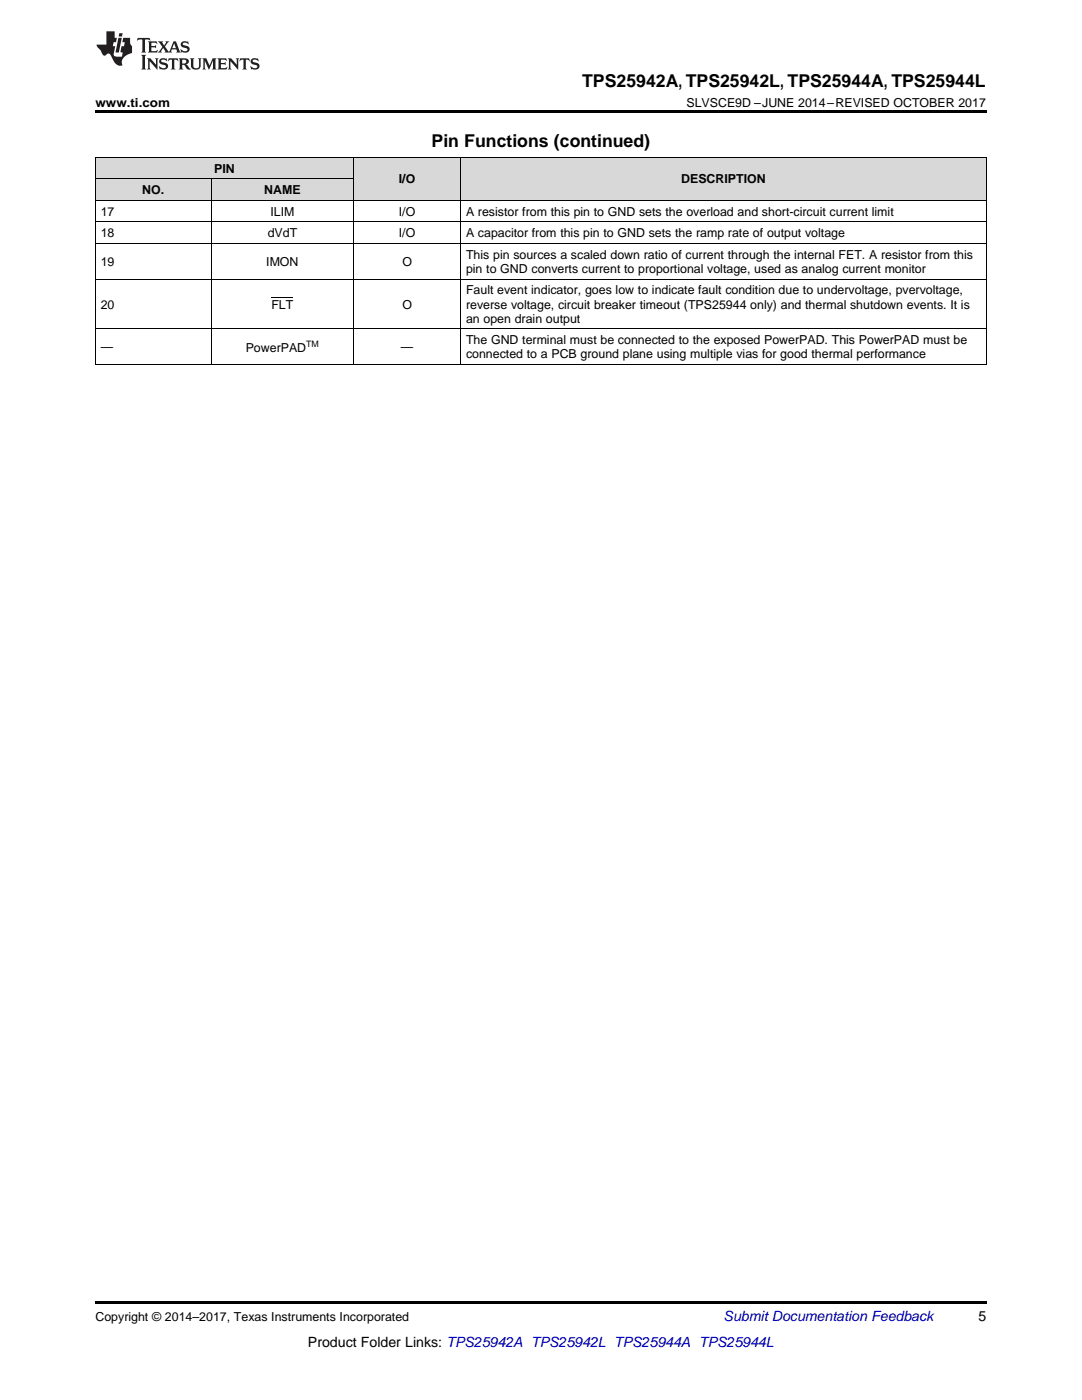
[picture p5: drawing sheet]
<svg xmlns="http://www.w3.org/2000/svg" width="216mm" height="279mm" viewBox="0 0 216 279" stroke-linecap="round" stroke-linejoin="round" font-family="sans-serif">
<defs><g id="words">
<g font-size="3.5">
<text x="116.2" y="17.3">TPS25942A, TPS25942L, TPS25944A, TPS25944L</text>
<text x="86.1" y="29.3">Pin Functions (continued)</text>
</g>
<text font-size="2.8" fill="#0000c8" x="144.4" y="263.6">Submit Documentation Feedback</text>
<g font-size="2.8">
<text x="195.3" y="263.6">5</text>
<text x="61.5" y="268.9">Product Folder Links: TPS25942A TPS25942L TPS25944A TPS25944L</text>
</g>
<g font-size="2.5">
<text x="19" y="21.4">www.ti.com</text>
<text x="137" y="21.4">SLVSCE9D –JUNE 2014–REVISED OCTOBER 2017</text>
<text x="42.8" y="34.4">PIN</text>
<text x="28.4" y="38.7">NO.</text>
<text x="52.7" y="38.7">NAME</text>
<text x="79.6" y="36.6">I/O</text>
<text x="135.9" y="36.6">DESCRIPTION</text>
<text x="20.1" y="43">17</text>
<text x="20.1" y="47.3">18</text>
<text x="53.4" y="47.3">dVdT</text>
<text x="54" y="43">ILIM</text>
<text x="79.6" y="43">I/O</text>
<text x="79.6" y="47.3">I/O</text>
<text x="93" y="43">A resistor from this pin to GND sets the overload and short-circuit current limit</text>
<text x="93" y="47.3">A capacitor from this pin to GND sets the ramp rate of output voltage</text>
<text x="20.1" y="53.1">19</text>
<text x="53.1" y="53.1">IMON</text>
<text x="80.3" y="53.1">O</text>
<text x="93" y="51.6">This pin sources a scaled down ratio of current through the internal FET. A resistor from this</text>
<text x="93" y="54.5">pin to GND converts current to proportional voltage, used as analog current monitor</text>
<text x="93" y="58.8">Fault event indicator, goes low to indicate fault condition due to undervoltage, pvervoltage,</text>
<text x="20.1" y="61.6">20</text>
<text x="54.2" y="61.6">FLT</text>
<text x="80.3" y="61.6">O</text>
<text x="93" y="61.6">reverse voltage, circuit breaker timeout (TPS25944 only) and thermal shutdown events. It is</text>
<text x="93" y="64.4">an open drain output</text>
<text x="20.1" y="70.1">—</text>
<text x="49" y="70.3">PowerPAD</text>
<text x="80" y="70.1">—</text>
<text x="93" y="68.7">The GND terminal must be connected to the exposed PowerPAD. This PowerPAD must be</text>
<text x="93" y="71.5">connected to a PCB ground plane using multiple vias for good thermal performance</text>
<text x="19" y="263.6">Copyright © 2014–2017, Texas Instruments Incorporated</text>
</g>
<text font-size="1.8" x="61.1" y="69.3">TM</text>
</g></defs>
<g fill="#d8d8d8">
<path d="M70.6 31.4h21.3v8.6h-21.3z"/>
<path d="M91.9 31.4h104.9v8.6h-104.9z"/>
<path d="M19 35.7h23.2v4.3h-23.2z"/>
<path d="M42.2 35.7h28.4v4.3h-28.4z"/>
<path d="M19 31.4h23.2v4.3h-23.2z"/>
<path d="M42.2 31.4h28.4v4.3h-28.4z"/>
</g>
<path d="M19 22h177.8v.5h-177.8zM19 259.7h177.8v.5h-177.8z" fill="#000"/>
<g fill="none" stroke="#000" stroke-width=".2">
<path d="M19 40h177.8M19 35.6h51.6M19 31.3h177.8M19.1 31.4v41.4M42.1 35.7v37.1M70.5 31.4v41.4M91.9 31.4v41.4M196.8 31.4v41.4M19 55.7h177.8M19 48.6h177.8M19 44.3h177.8M19 72.8h177.8"/>
<path d="M19 65.6h177.8"/>
</g>
<g fill="#231f20">
<path d="M27.5 7.6l-.1 .5 .4-.2h.6v.1v2.1l-.2 .4h1l-.3-.4v-2.1l.1-.1h.5l.5 .2-.2-.5zM29.5 8.3l.2 .3v1.5l-.2 .4h1.8l.2-.6a1.04 1.04 0 0 1-1.3 .2v-.7h.6l.3 .2v-.6l-.3 .2h-.6v-.6l.8-.1 .4 .3-.2-.5zM31.5 8.3l.9 1.1-.9 1.1h.8l-.2-.2 .5-.7 .4 .7-.2 .2h1.5l-.1-.2 .1-.4h.9l.1 .4-.2 .2h1l-.3-.3-.7-1.9h-.5l-.9 2-.8-1 .9-1h-.8l.1 .3-.3 .5-.4-.6 .2-.2zM34.7 8.6l.4 1h-.7zM36.3 8.4a.63 .63 0 0 0-.2 .7 .63 .63 0 0 0 .6 .4l.6 .2 .1 .2a.75 .75 0 0 1-.7 .4 .75 .75 0 0 1-.6-.5l.1 .7 .1-.1a1.11 1.11 0 0 0 1.5-.6 1.13 1.13 0 0 0-1.2-.8l-.1-.4a1.04 1.04 0 0 1 1.2 .2l-.2-.5-.1 .1-.5-.2zM28.2 10.9l.2 .4v2.2l-.2 .4h1l-.3-.4v-2.2l.3-.4zM29.3 11.6l.3 .4v1.5l-.3 .4h.8l-.2-.4v-1.3l1.5 1.7v-1.9l.2-.4h-.7l.2 .4v.9l-1.1-1.3zM32 11.8a.62 .62 0 0 0-.2 .7 .62 .62 0 0 0 .6 .4l.6 .1 .1 .3a.76 .76 0 0 1-.7 .3 .76 .76 0 0 1-.6-.4l.1 .7 .1-.1a1.11 1.11 0 0 0 1.5-.6 1.13 1.13 0 0 0-1.2-.8l-.1-.4a1.04 1.04 0 0 1 1.2 .2l-.2-.6-.1 .1-.5-.1zM33.7 11.6l-.2 .6a.61 .61 0 0 1 .8-.3v1.6l-.2 .4h.9l-.2-.4v-1.6a.63 .63 0 0 1 .8 .3l-.2-.6zM35.6 11.6l.3 .4v1.5l-.3 .4h1l-.2-.2v-.8l.5 .2a.76 .76 0 0 0 1.2 .7l-1-1a.58 .58 0 0 0 .6-.5 .58 .58 0 0 0-.5-.6zM36.4 11.9h.1a.45 .45 0 0 1 .5 .1 .45 .45 0 0 1 .1 .5l-.7 .2zM37.9 11.6l.2 .2a2.17 2.17 0 0 0 .3 1.9 .99 .99 0 0 0 1.6-.6v-1.1l.2-.4h-.7l.2 .2a1.92 1.92 0 0 1-.2 1.8 .6 .6 0 0 1-.9-.5v-1.1l.2-.4zM40.4 11.6l.2 .4v1.5l-.2 .4h.7l-.2-.4v-1.4l.8 1.8 .8-1.8v1.4l-.2 .4h.9l-.2-.4v-1.5l.2-.4h-.8l-.6 1.5-.6-1.5zM43.4 11.6l.2 .4v1.5l-.2 .4h1.8l.2-.6a1.04 1.04 0 0 1-1.3 .1v-.6h.5l.4 .2v-.6l-.4 .2h-.5v-.7h.8l.3 .3-.1-.6zM45.5 11.6l.2 .4v1.5l-.2 .4h.7l-.2-.4v-1.3l1.5 1.7v-1.9l.2-.4h-.7l.2 .4v.9l-1.1-1.3zM47.9 11.6l-.1 .6a.61 .61 0 0 1 .8-.3v1.6l-.3 .4h1l-.3-.4 .1-1.6a.63 .63 0 0 1 .7 .3l-.1-.6zM50.2 11.8a.62 .62 0 0 0-.2 .7 .62 .62 0 0 0 .6 .4l.6 .1 .2 .3a.76 .76 0 0 1-.8 .3 .76 .76 0 0 1-.6-.4l.1 .7 .2-.1a1.11 1.11 0 0 0 1.5-.6 1.13 1.13 0 0 0-1.3-.8l-.1-.4a1.04 1.04 0 0 1 1.2 .2l-.1-.6-.2 .1-.5-.1z"/>
<path d="M21.2 6.3v2.6h-1.9l.1 .4 .7 .9a.91 .91 0 0 0 1 .8 .56 .56 0 0 1 .5-.3 .56 .56 0 0 1 .5 .3l.4 .8a1.53 1.53 0 0 0 1.9 1.2 1.54 1.54 0 0 1 1-2.1l.9-.3v-1.4a1.52 1.52 0 0 1-.3-1.6h-1.4l-.2 .8h.5l-.2 .8h-.4l-.2 1v.2l.4 .1-.2 .8a1.93 1.93 0 0 1-1.6-.3l.3-1.8h-.5l.2-.8h.4l.2-.8h-.4v-1.3zM23.6 7.6l-.6 2.9h.7l.6-2.9zM23.8 6.6l-.1 .7h.6l.2-.7z"/>
</g>
<path d="M54.2 59.4h4.3" fill="none" stroke="#000" stroke-width=".2"/>
<use href="#words"/>
</svg>
